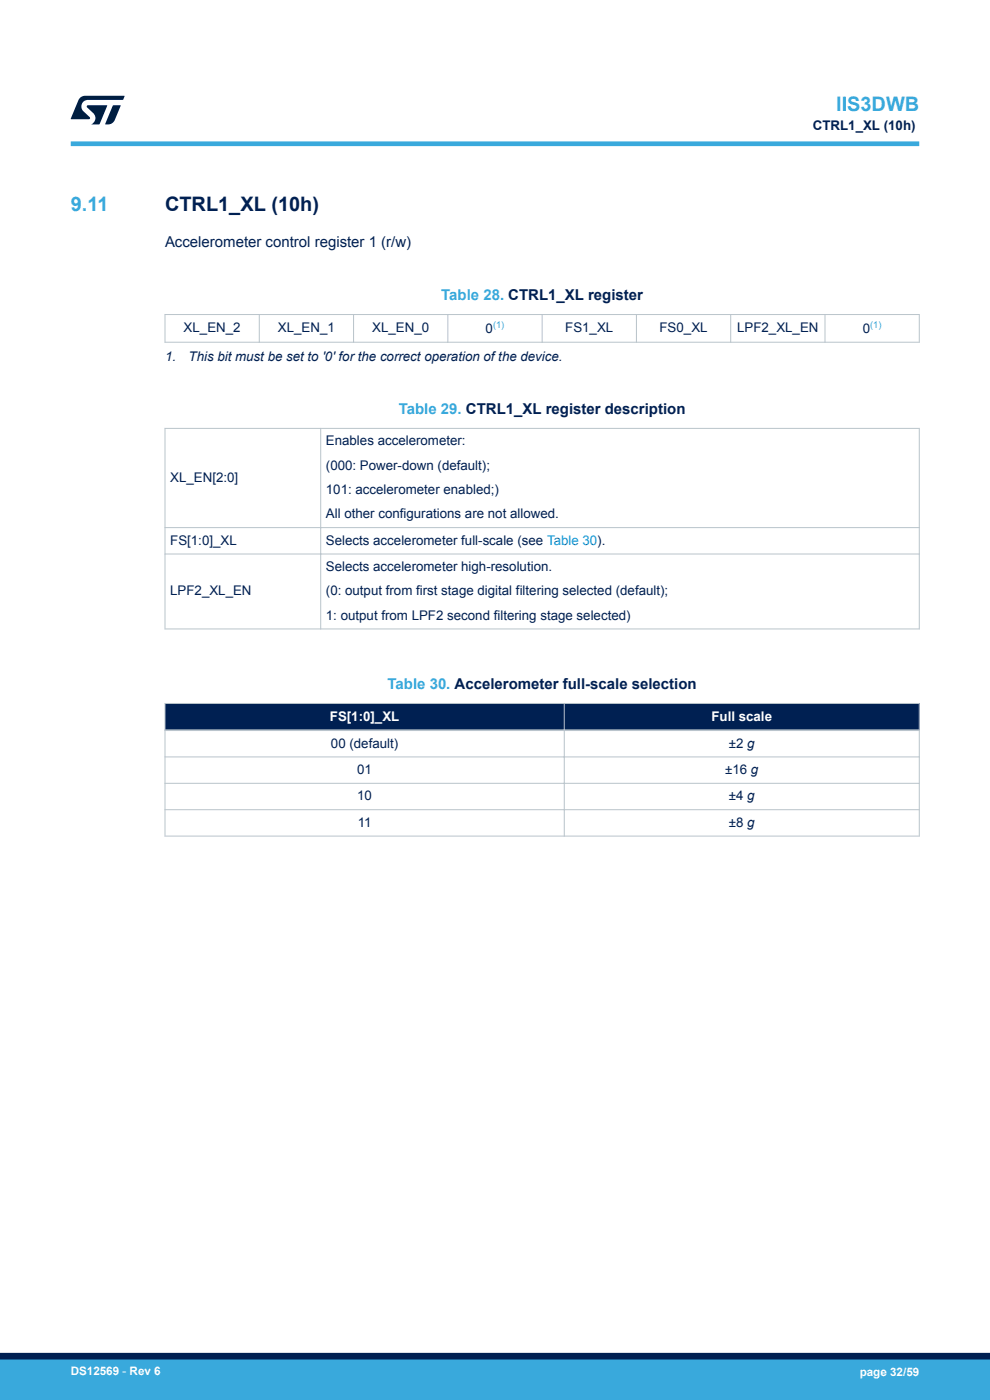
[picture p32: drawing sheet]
<svg xmlns="http://www.w3.org/2000/svg" width="210mm" height="297mm" viewBox="0 0 210 297" stroke-linecap="round" stroke-linejoin="round" font-family="sans-serif">
<defs><g id="words">
<g font-size="4.2" fill="#39a9dc">
<text x="177.4" y="23.5">IIS3DWB</text>
<text x="15" y="44.8">9.11</text>
</g>
<text font-size="4.2" fill="#002052" x="35" y="44.8">CTRL1_XL (10h)</text>
<text font-size="3.2" fill="#002052" x="35" y="52.4">Accelerometer control register 1 (r/w)</text>
<g font-size="3.2" fill="#39a9dc">
<text x="93.6" y="63.7">Table 28. CTRL1_XL register</text>
<text x="84.6" y="87.9">Table 29. CTRL1_XL register description</text>
<text x="82.2" y="146.2">Table 30. Accelerometer full-scale selection</text>
</g>
<g font-size="2.8" fill="#002052">
<text x="172.4" y="27.5">CTRL1_XL (10h)</text>
<text x="39" y="70.5">XL_EN_2</text>
<text x="59" y="70.5">XL_EN_1</text>
<text x="79" y="70.5">XL_EN_0</text>
<text x="103" y="70.6">0</text>
<text x="119.9" y="70.5">FS1_XL</text>
<text x="139.9" y="70.5">FS0_XL</text>
<text x="156.4" y="70.5">LPF2_XL_EN</text>
<text x="183" y="70.6">0</text>
<text x="35" y="76.6">1.</text>
<text x="40" y="76.6">This bit must be set to '0' for the correct operation of the device.</text>
<text x="69.1" y="94.5">Enables accelerometer:</text>
<text x="69.1" y="99.6">(000: Power-down (default);</text>
<text x="36.1" y="102.2">XL_EN[2:0]</text>
<text x="69.1" y="104.8">101: accelerometer enabled;)</text>
<text x="69.1" y="109.9">All other configurations are not allowed.</text>
<text x="36.1" y="115.5">FS[1:0]_XL</text>
<text x="69.1" y="115.5">Selects accelerometer full-scale (see Table 30).</text>
<text x="69.1" y="121.1">Selects accelerometer high-resolution.</text>
<text x="36.1" y="126.3">LPF2_XL_EN</text>
<text x="69.1" y="126.3">(0: output from first stage digital filtering selected (default);</text>
<text x="69.1" y="131.4">1: output from LPF2 second filtering stage selected)</text>
<text x="70.2" y="158.6">00 (default)</text>
<text x="154.6" y="158.6">±2 g</text>
<text x="75.8" y="164.2">01</text>
<text x="153.8" y="164.2">±16 g</text>
<text x="75.8" y="169.8">10</text>
<text x="154.6" y="169.8">±4 g</text>
<text x="75.9" y="175.4">11</text>
<text x="154.6" y="175.4">±8 g</text>
</g>
<g font-size="2.8" fill="#fff">
<text x="70" y="152.9">FS[1:0]_XL</text>
<text x="150.9" y="152.9">Full scale</text>
</g>
<g font-size="2.5" fill="#fff">
<text x="15" y="291.6">DS12569 - Rev 6</text>
<text x="182.4" y="291.9">page 32/59</text>
</g>
<g font-size="2" fill="#39a9dc">
<text x="104.6" y="69.7">(1)</text>
<text x="184.6" y="69.7">(1)</text>
</g>
</g></defs>
<g fill="none" stroke="#b9c4ca" stroke-width=".21">
<path d="M34.9 66.7h160.2M34.9 72.6h160.2M35 66.6v6.1M55 66.6v6.1M75 66.6v6.1M95 66.6v6.1M115 66.6v6.1M135 66.6v6.1M155 66.6v6.1M175 66.6v6.1M195 66.6v6.1M34.9 90.9h160.2"/>
<path d="M35 90.8v42.7M68 90.8v42.7M195 90.8v42.7M34.9 111.9h160.2M34.9 117.5h160.2M34.9 133.4h160.2"/>
</g>
<g fill="#002052">
<path d="M35 149.2h160v5.7h-160z" fill-rule="evenodd"/>
<path d="M35 149.2h160v5.7h-160z" fill-rule="evenodd"/>
</g>
<path d="M34.9 149.2h160.2M35 149.1v28.4M119.7 149.1v28.4M195 149.1v28.4M34.9 160.6h160.2M34.9 166.2h160.2M34.9 171.8h160.2M34.9 177.4h160.2" fill="none" stroke="#b9c4ca" stroke-width=".21"/>
<path d="M34.9 154.9h160.2" fill="none" stroke="#b9c4ca" stroke-width=".35"/>
<path d="M15 30.5h180" fill="none" stroke="#39a9dc" stroke-width="1"/>
<g fill="#001e41">
<path d="M17.1 20.7l.9-.4 8.4 .1-.3 .8h-7.4a1.4 1.4 0 0 0-1.3 .8 1.4 1.4 0 0 0 .2 1.5l1.4 1.3v.4l-4 .1 1.6-4.1z"/>
<path d="M24 22.4h1.6l-1.3 3.1a1.54 1.54 0 0 1-1.4 .9l-.6-.1z"/>
<path d="M18.5 22.4h4.2l-1.6 4h-1.7a1.48 1.48 0 0 0 .4-2.4l-1.3-1.2z"/>
</g>
<g fill="#39a9dc">
<path d="M0 288.4h210v8.6h-210z" fill-rule="evenodd"/>
<path d="M-.1 288.4h210.2v4.4h-210.2z" fill-rule="evenodd"/>
</g>
<path d="M0 287.7h210" fill="none" stroke="#002052" stroke-width="1.4"/>
<use href="#words"/>
</svg>
